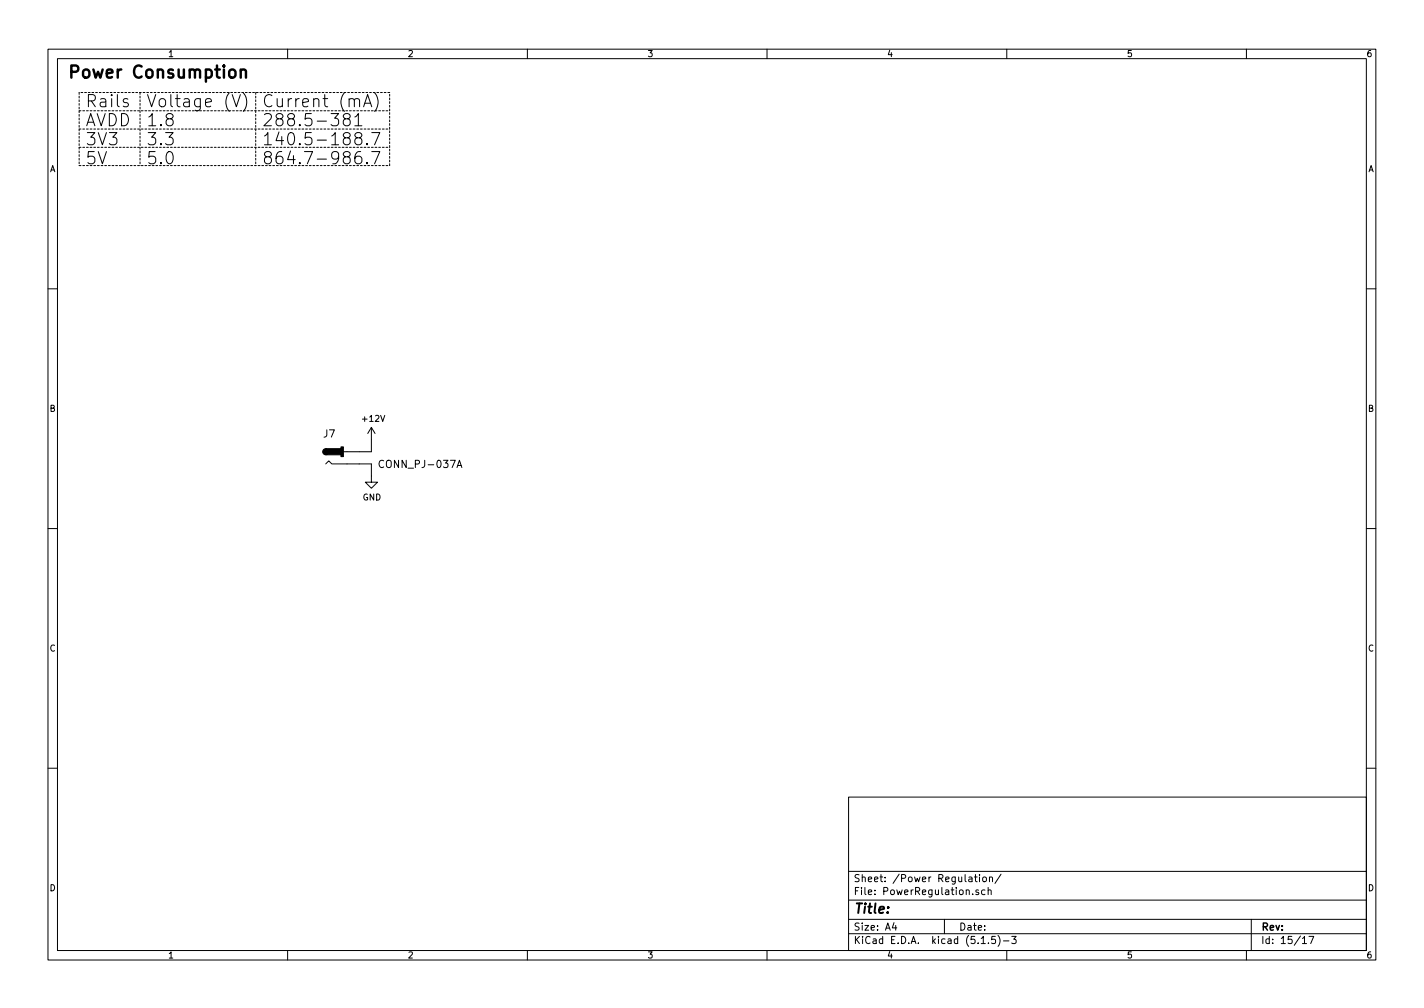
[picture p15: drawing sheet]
<svg xmlns="http://www.w3.org/2000/svg" width="297mm" height="210mm" viewBox="0 0 297 210" stroke-linecap="round" stroke-linejoin="round" font-family="sans-serif">
<defs><g id="words">
<g font-size="3.5">
<text x="14" y="16.3">Power Consumption</text>
<text x="17.8" y="22.4">Rails</text>
<text x="30.5" y="22.4">Voltage (V)</text>
<text x="54.6" y="22.4">Current (mA)</text>
<text x="17.8" y="26.4">AVDD</text>
<text x="30.5" y="26.4">1.8</text>
<text x="54.6" y="26.4">288.5-381</text>
<text x="17.8" y="30.3">3V3</text>
<text x="17.8" y="34.3">5V</text>
<text x="30.5" y="30.3">3.3</text>
<text x="30.5" y="34.3">5.0</text>
<text x="54.6" y="30.3">140.5-188.7</text>
<text x="54.6" y="34.3">864.7-986.7</text>
</g>
<text font-size="2.8" x="178" y="190.5">Title:</text>
<g font-size="2.1">
<text x="67.5" y="91.3">J7</text>
<text x="79.8" y="97.6">CONN_PJ-037A</text>
<text x="178" y="184">Sheet: /Power Regulation/</text>
<text x="178" y="186.7">File: PowerRegulation.sch</text>
<text x="178" y="196.9">KiCad E.D.A. kicad (5.1.5)-3</text>
<text x="178" y="194.1">Size: A4</text>
<text x="200" y="194.1">Date:</text>
<text x="263" y="194.1">Rev:</text>
<text x="263" y="196.9">Id: 15/17</text>
</g>
<g font-size="1.8">
<text x="35" y="11.9">1</text>
<text x="85" y="11.9">2</text>
<text x="135" y="11.9">3</text>
<text x="185" y="11.9">4</text>
<text x="235" y="11.9">5</text>
<text x="285" y="11.9">6</text>
<text x="10.4" y="35.9">A</text>
<text x="285.4" y="35.9">A</text>
<text x="10.4" y="85.9">B</text>
<text x="75.8" y="88">+12V</text>
<text x="285.4" y="85.9">B</text>
<text x="75.6" y="104.4">GND</text>
<text x="10.4" y="135.9">C</text>
<text x="285.4" y="135.9">C</text>
<text x="10.4" y="185.9">D</text>
<text x="285.4" y="185.9">D</text>
<text x="35" y="199.9">1</text>
<text x="85" y="199.9">2</text>
<text x="135" y="199.9">3</text>
<text x="185" y="199.9">4</text>
<text x="235" y="199.9">5</text>
<text x="285" y="199.9">6</text>
</g>
</g></defs>
<g fill="none" stroke="#000" stroke-width=".21">
<path d="M10 10.3h277v189.9h-277zM12 12.2h273v186.1h-273zM48.4 19.7l.9 2.6 .8-2.6M50.7 19.3a2.98 2.98 0 0 1 0 3.9M60 10.3v1.9M78.1 19.3a2.9 2.9 0 0 1 0 3.9M110 10.3v1.9M160 10.3v1.9M210 10.3v1.9M260 10.3v1.9M26.7 20.7l-.6-.1-.4 .3 .1 .4 .9 .2 .1 .3-.1 .3-.3 .2-.7-.2M72.1 24.8l-.5-.5 .3-.5a.83 .83 0 0 1 1 .1 .55 .55 0 0 1-.3 .9h-.5l-.4 .2-.1 .7 .5 .5 .7-.1a.83 .83 0 0 0 0-1.2l-.2-.1"/>
<path d="M74 24.4l.8-.7v2.5M74 26.2h1.5M74.5 28.7l-.5-.4 .1-.4 .4-.2h.5l.4 .2 .1 .2-.1 .4-.4 .2-.7 .1-.3 .4v.5l.5 .5h.5l.5-.5v-.5l-.5-.5M75.2 31.6a1.02 1.02 0 0 0-1.2 1.1v1l.3 .3 .7 .2 .5-.5v-.6l-.5-.5h-.5l-.5 .5M75.8 22.3l.9-2.6 .8 2.6M76.1 21.5h1.2M76.6 29.9l.1 .2-.1 .1v-.3v.3M76.6 33.9l.1 .1-.1 .2v-.3v.3M77.5 27.7h1.7l-1.1 2.5M77.5 31.6h1.7l-1.1 2.6M10 60.2h2M285 60.2h2"/>
<path d="M67.9 96.8l.7-.7 .6 .7h8.3v3.8h1.2l-1.2 1.2-1.3-1.2h1.3M77.5 89.1v5.1h-5.9M77.5 89.1l-.8 1.3M77.5 89.1l.7 1.3M80 96.1a.7 .7 0 0 0-.9 .6 .7 .7 0 0 0 .9 .8v-.1M95.3 97.5l.5-1.5 .5 1.5M95.5 97.1h.7M10 110.3h2M285 110.3h2M10 160.2h2M177 166.3h108v32h-108zM285 160.2h2"/>
<path d="M60 198.3v1.9M110 198.3v1.9M160 198.3v1.9M177 194.8h108M177 191.8h108M177 187.8h108M177 181.8h108M186.5 192.5l-.4 1h1M186.8 193v1M197 191.8v3M202.9 186.5v.1M203.3 182.9h.5"/>
<path d="M203.5 182.4v1.3l.3 .2M204.1 185.7l-.3-.1-.2 .2v.2l.5 .2v.3h-.5M204.3 182.4v.2M204.3 182.9v1M204.7 196.8h.8M205.1 183.1l.2-.2 .4 .2v.7l-.2 .1-.4-.1zM205.5 185.7l-.4-.1-.4 .3 .1 .6 .3 .1 .4-.1M206.1 185.7l.2-.1 .4 .1 .1 .9M206.1 185.1v1.5M206.2 196.7v.1M206.4 183.1l.2-.2 .4 .1v.9M206.4 182.9v1"/>
<path d="M207.6 195.3h-.7l-.1 .7 .2-.1 .5 .1 .1 .7-.2 .1-.6-.1M208.2 195.1a1.71 1.71 0 0 1 0 2.3M208.8 182.3l-1.3 2M209.3 196.3h1.2M210 198.3v1.9M211 195.3h1l-.5 .6 .4 .1v.7l-.2 .1-.7-.1M260 198.3v1.9M261 191.8v6.5M271.7 195.8l.4-.5v1.5M271.7 196.8h.8M273 195.3h1l-.6 1.5"/>
</g>
<g fill="#000" stroke="#000" stroke-width=".21">
<path d="M67.9 93.6h3.2v1.3h-3.2zM71.1 93.2h.5v2h-.5z"/>
<circle cx="67.9" cy="94.2" r=".63"/>
</g>
<path d="M16.5 19.3v15.2M29.2 19.3v15.2M53.3 19.3v15.2M81.3 19.3h-64.8M16.5 34.5h64.8M16.5 30.7h64.8M16.5 26.9h64.8M16.5 23.1h64.8M81.3 34.5v-15.2" fill="none" stroke="#000" stroke-width=".21" stroke-dasharray=".4 .4"/>
<path d="M50.2 14.8a.63 .63 0 0 1 1.1 .1v1.3M50.2 14.5v1.7" fill="none" stroke="#000" stroke-width=".51"/>
<use href="#words"/>
</svg>
